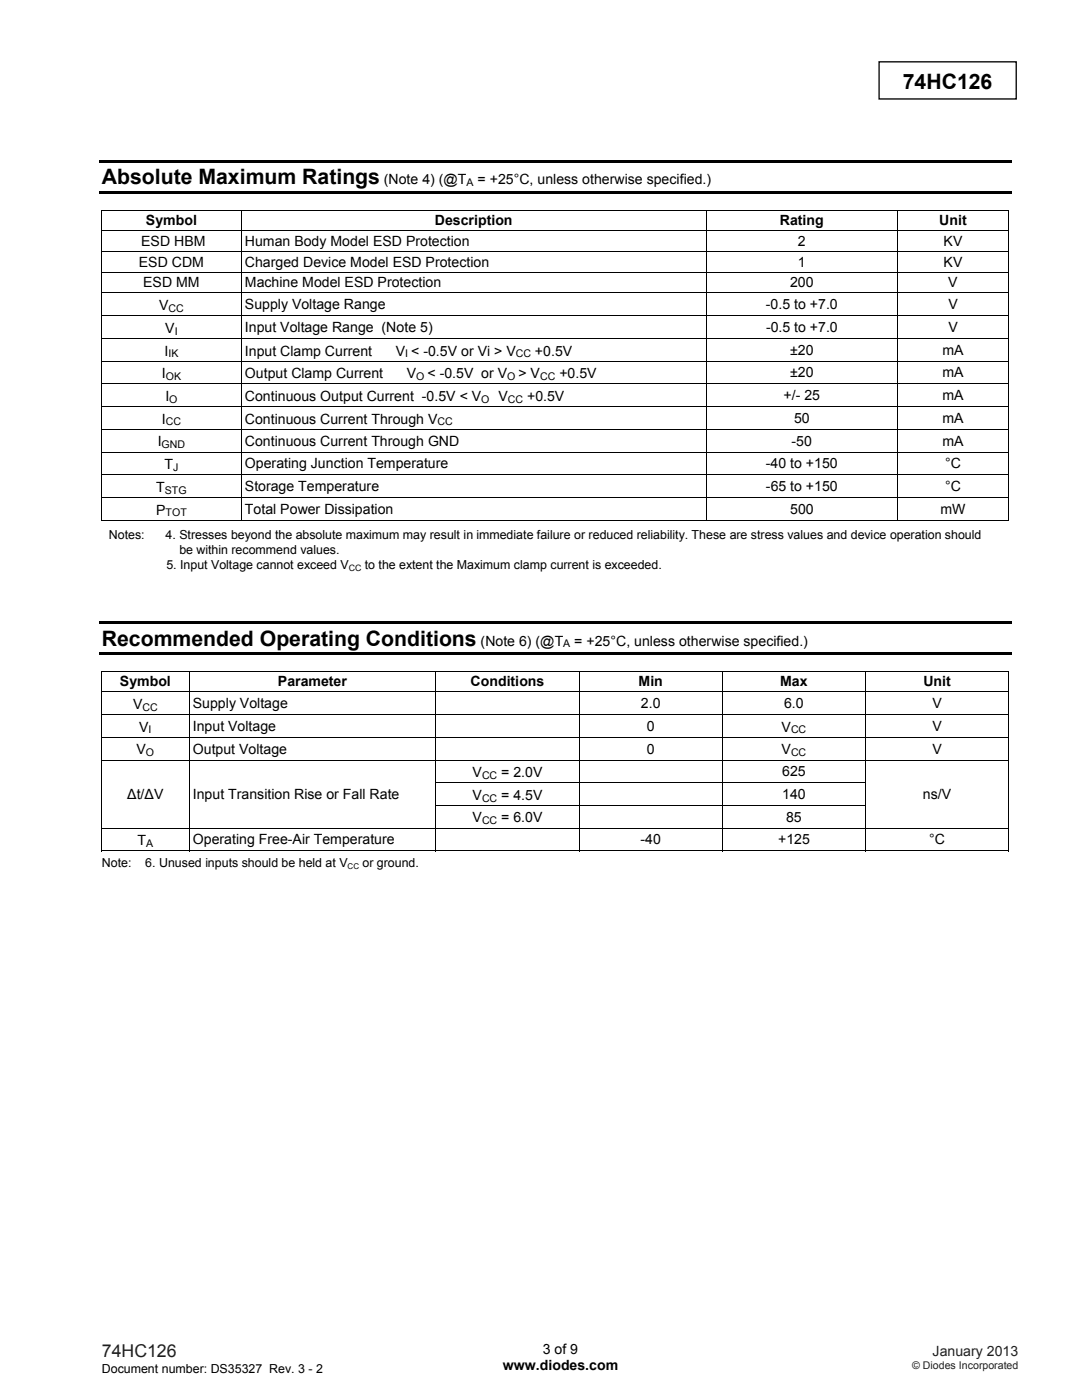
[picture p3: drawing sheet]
<svg xmlns="http://www.w3.org/2000/svg" width="216mm" height="279mm" viewBox="0 0 216 279" stroke-linecap="round" stroke-linejoin="round" font-family="sans-serif">
<defs><g id="words">
<g font-size="4.2">
<text x="180.1" y="17.7">74HC126</text>
<text x="20.3" y="36.8">Absolute Maximum Ratings</text>
<text x="20.3" y="128.8">Recommended Operating Conditions</text>
</g>
<text font-size="3.5" fill="#231f20" x="20.3" y="270.9">74HC126</text>
<g font-size="2.8">
<text x="76.6" y="36.8">(Note 4) (@T</text>
<text x="95.3" y="36.8">= +25°C, unless otherwise specified.)</text>
<text x="29.1" y="45">Symbol</text>
<text x="86.8" y="45">Description</text>
<text x="155.6" y="45">Rating</text>
<text x="187.4" y="45">Unit</text>
<text x="27.7" y="53.2">ESD CDM</text>
<text x="28.2" y="49.1">ESD HBM</text>
<text x="48.9" y="49.1">Human Body Model ESD Protection</text>
<text x="48.9" y="53.2">Charged Device Model ESD Protection</text>
<text x="159.2" y="53.2">1</text>
<text x="159.2" y="49.1">2</text>
<text x="188.3" y="53.2">KV</text>
<text x="188.3" y="49.1">KV</text>
<text x="28.6" y="57.3">ESD MM</text>
<text x="48.9" y="57.3">Machine Model ESD Protection</text>
<text x="157.7" y="57.3">200</text>
<text x="189.2" y="57.3">V</text>
<text x="31.7" y="61.8">V</text>
<text x="48.9" y="61.7">Supply Voltage Range</text>
<text x="152.8" y="61.7">-0.5 to +7.0</text>
<text x="189.2" y="61.7">V</text>
<text x="32.8" y="71">I</text>
<text x="33" y="66.4">V</text>
<text x="48.9" y="66.3">Input Voltage Range (Note 5)</text>
<text x="48.9" y="71">Input Clamp Current</text>
<text x="79" y="71">V &lt; -0.5V or Vi &gt; V</text>
<text x="106.7" y="71">+0.5V</text>
<text x="152.8" y="66.3">-0.5 to +7.0</text>
<text x="157.7" y="70.8">±20</text>
<text x="188.1" y="70.8">mA</text>
<text x="189.2" y="66.3">V</text>
<text x="32.3" y="75.5">I</text>
<text x="48.9" y="75.5">Output Clamp Current</text>
<text x="81.2" y="75.5">V</text>
<text x="85.3" y="75.5">&lt; -0.5V or V</text>
<text x="103.4" y="75.5">&gt; V</text>
<text x="111.6" y="75.5">+0.5V</text>
<text x="157.7" y="75.3">±20</text>
<text x="188.1" y="75.3">mA</text>
<text x="33" y="80">I</text>
<text x="48.9" y="80">Continuous Output Current -0.5V &lt; V</text>
<text x="99.5" y="80">V</text>
<text x="105.2" y="80">+0.5V</text>
<text x="156.4" y="79.9">+/- 25</text>
<text x="188.1" y="79.9">mA</text>
<text x="31.5" y="89.1">I</text>
<text x="32.3" y="84.5">I</text>
<text x="48.9" y="88.9">Continuous Current Through GND</text>
<text x="48.9" y="84.5">Continuous Current Through V</text>
<text x="158" y="88.9">-50</text>
<text x="158.5" y="84.4">50</text>
<text x="188.1" y="88.9">mA</text>
<text x="188.1" y="84.4">mA</text>
<text x="32.8" y="93.6">T</text>
<text x="48.9" y="93.5">Operating Junction Temperature</text>
<text x="152.8" y="93.5">-40 to +150</text>
<text x="188.6" y="93.5">°C</text>
<text x="31.2" y="98.1">T</text>
<text x="48.9" y="98">Storage Temperature</text>
<text x="152.8" y="98">-65 to +150</text>
<text x="188.6" y="98">°C</text>
<text x="31.2" y="102.7">P</text>
<text x="48.9" y="102.5">Total Power Dissipation</text>
<text x="157.7" y="102.5">500</text>
<text x="187.7" y="102.5">mW</text>
<text x="95.9" y="128.8">(Note 6) (@T</text>
<text x="114.6" y="128.8">= +25°C, unless otherwise specified.)</text>
<text x="23.9" y="137">Symbol</text>
<text x="55.5" y="137">Parameter</text>
<text x="93.9" y="137">Conditions</text>
<text x="127.4" y="137">Min</text>
<text x="155.7" y="137">Max</text>
<text x="184.2" y="137">Unit</text>
<text x="26.5" y="141.5">V</text>
<text x="38.5" y="141.3">Supply Voltage</text>
<text x="127.9" y="141.3">2.0</text>
<text x="156.5" y="141.3">6.0</text>
<text x="186.1" y="141.3">V</text>
<text x="27.8" y="146">V</text>
<text x="38.5" y="145.9">Input Voltage</text>
<text x="129.1" y="145.9">0</text>
<text x="156" y="146">V</text>
<text x="186.1" y="145.9">V</text>
<text x="27.2" y="150.5">V</text>
<text x="38.5" y="150.4">Output Voltage</text>
<text x="94.3" y="155">V</text>
<text x="100" y="155">= 2.0V</text>
<text x="129.1" y="150.4">0</text>
<text x="156" y="150.5">V</text>
<text x="156.1" y="154.9">625</text>
<text x="186.1" y="150.4">V</text>
<text x="25.4" y="159.4">Δt/ΔV</text>
<text x="38.5" y="159.4">Input Transition Rise or Fall Rate</text>
<text x="94.3" y="159.6">V</text>
<text x="100" y="159.6">= 4.5V</text>
<text x="156.1" y="159.4">140</text>
<text x="184.2" y="159.4">ns/V</text>
<text x="94.3" y="164.1">V</text>
<text x="100" y="164.1">= 6.0V</text>
<text x="156.9" y="164">85</text>
<text x="27.5" y="168.7">T</text>
<text x="38.5" y="168.5">Operating Free-Air Temperature</text>
<text x="127.8" y="168.5">-40</text>
<text x="155.3" y="168.5">+125</text>
<text x="185.4" y="168.5">°C</text>
<text x="100.3" y="273.5">www.diodes.com</text>
<text x="108.3" y="270.2">3 of 9</text>
</g>
<text font-size="2.8" fill="#231f20" x="186.1" y="270.6">January 2013</text>
<g font-size="2.5">
<text x="21.7" y="107.6">Notes:</text>
<text x="33" y="107.6">4. Stresses beyond the absolute maximum may result in immediate failure or reduced reliability. These are stress values and device operation should</text>
<text x="33.2" y="113.6">5. Input Voltage cannot exceed V</text>
<text x="35.8" y="110.5">be within recommend values.</text>
<text x="72.8" y="113.6">to the extent the Maximum clamp current is exceeded.</text>
<text x="20.3" y="173">Note:</text>
<text x="29" y="173">6. Unused inputs should be held at V</text>
<text x="72.3" y="173">or ground.</text>
<text x="20.3" y="274">Document number: DS35327 Rev. 3 - 2</text>
</g>
<g font-size="2.1">
<text x="93.1" y="37.2">A</text>
<text x="33.6" y="62.2">CC</text>
<text x="33.6" y="71.3">IK</text>
<text x="34.9" y="66.8">I</text>
<text x="80.9" y="71.3">I</text>
<text x="102.9" y="71.3">CC</text>
<text x="33.1" y="75.8">OK</text>
<text x="83.1" y="75.8">O</text>
<text x="101.2" y="75.8">O</text>
<text x="107.8" y="75.8">CC</text>
<text x="33.8" y="80.4">O</text>
<text x="96" y="80.4">O</text>
<text x="101.3" y="80.4">CC</text>
<text x="32.3" y="89.4">GND</text>
<text x="33.1" y="84.9">CC</text>
<text x="87.3" y="84.9">CC</text>
<text x="34.5" y="94">J</text>
<text x="32.9" y="98.5">STG</text>
<text x="33" y="103">TOT</text>
<text x="112.4" y="129.2">A</text>
<text x="28.4" y="141.8">CC</text>
<text x="29.7" y="146.3">I</text>
<text x="157.8" y="146.3">CC</text>
<text x="29.1" y="150.9">O</text>
<text x="96.2" y="155.4">CC</text>
<text x="157.8" y="150.9">CC</text>
<text x="96.2" y="160">CC</text>
<text x="96.2" y="164.5">CC</text>
<text x="29.2" y="169">A</text>
</g>
<text font-size="2.1" fill="#231f20" x="182" y="273.2">© Diodes Incorporated</text>
<text font-size="1.8" x="69.6" y="114">CC</text>
<text font-size="1.6" x="69.4" y="173.4">CC</text>
</g></defs>
<path d="M175.4 12.3h27.4v7.4h-27.4z" fill="none" stroke="#000" stroke-width=".26"/>
<g fill="#000">
<path d="M19.8 32h182v.5h-182zM19.8 38.1h182v.5h-182zM20.2 41.8h.2v.2h-.2zM201.2 41.8h.2v.2h-.2zM201.2 103.8h.2v.1h-.2zM19.8 124h182v.5h-182zM19.8 130.1h182v.5h-182zM20.2 133.9h.2v.1h-.2zM201.2 133.9h.2v.1h-.2zM20.2 156.1h.2v.2h-.2zM37.6 156.1h.2v.2h-.2zM201.2 156.1h.2v.2h-.2z"/>
<path d="M20.2 160.7h.2v.1h-.2zM37.6 160.7h.2v.1h-.2zM201.2 160.7h.2v.1h-.2zM201.2 169.7h.2v.2h-.2z"/>
</g>
<g fill="none" stroke="#000" stroke-width=".2">
<path d="M20.2 41.9h181.2M20.2 46.1h181.2M20.2 50.2h181.2M20.2 54.3h181.2M20.2 58.4h181.2M20.3 42v4M20.3 46.1v4M20.3 50.3v3.9M20.3 54.4v4M20.3 58.5v4.4M48.1 42v4M48.1 46.1v4"/>
<path d="M48.1 50.3v3.9M48.1 54.4v4M48.1 58.5v4.4M141 42v4M141 46.1v4M141 50.3v3.9M141 54.4v4M141 58.5v4.4M179.1 42v4M179.1 46.1v4M179.1 50.3v3.9M179.1 54.4v4"/>
<path d="M179.1 58.5v4.4M201.3 42v4M201.3 46.1v4M201.3 50.3v3.9M201.3 54.4v4M201.3 58.5v4.4M20.2 63h181.2M20.2 67.6h181.2M20.2 72.1h181.2M20.2 76.6h181.2M20.3 63.1v4.4M20.3 67.6v4.4"/>
<path d="M20.3 72.2v4.3M20.3 76.7v4.4M48.1 63.1v4.4M48.1 67.6v4.4M48.1 72.2v4.3M48.1 76.7v4.4M141 63.1v4.4M141 67.6v4.4M141 72.2v4.3M141 76.7v4.4M179.1 63.1v4.4M179.1 67.6v4.4"/>
<path d="M179.1 72.2v4.3M179.1 76.7v4.4M201.3 63.1v4.4M201.3 67.6v4.4M201.3 72.2v4.3M201.3 76.7v4.4M20.2 81.2h181.2M20.2 85.7h181.2M20.2 90.2h181.2M20.2 94.8h181.2M20.2 99.3h181.2M20.3 81.3v4.3"/>
<path d="M20.3 85.8v4.3M20.3 90.3v4.4M20.3 94.8v4.4M20.3 99.4v4.5M48.1 81.3v4.3M48.1 85.8v4.3M48.1 90.3v4.4M48.1 94.8v4.4M48.1 99.4v4.5M141 81.3v4.3M141 85.8v4.3M141 90.3v4.4"/>
<path d="M141 94.8v4.4M141 99.4v4.5M179.1 81.3v4.3M179.1 85.8v4.3M179.1 90.3v4.4M179.1 94.8v4.4M179.1 99.4v4.5M201.3 81.3v4.3M201.3 85.8v4.3M201.3 90.3v4.4M201.3 94.8v4.4M201.3 99.4v4.5"/>
<path d="M20.2 103.8h27.8M48.2 103.8h92.7M141.1 103.8h37.9M179.2 103.8h22M20.2 134h181.2M20.2 138.1h181.2M20.3 134v4M20.3 138.2v4.3M37.7 134v4M37.7 138.2v4.3M87 134v4M87 138.2v4.3"/>
<path d="M115.6 134v4M115.6 138.2v4.3M144.1 134v4M144.1 138.2v4.3M172.7 134v4M172.7 138.2v4.3M201.3 134v4M201.3 138.2v4.3M20.2 142.6h181.2M20.2 147.2h181.2M20.2 151.7h181.2M20.3 142.7v4.4"/>
<path d="M20.3 147.2v4.4M20.3 151.8v4.3M20.3 156.3v4.4M37.7 142.7v4.4M37.7 147.2v4.4M37.7 151.8v4.3M37.7 156.3v4.4M86.9 156.2h85.9M87 142.7v4.4M87 147.2v4.4M87 151.8v4.3M87 156.3v4.4"/>
<path d="M115.6 142.7v4.4M115.6 147.2v4.4M115.6 151.8v4.3M115.6 156.3v4.4M144.1 142.7v4.4M144.1 147.2v4.4M144.1 151.8v4.3M144.1 156.3v4.4M172.7 142.7v4.4M172.7 147.2v4.4M172.7 151.8v4.3M172.7 156.3v4.4"/>
<path d="M201.3 142.7v4.4M201.3 147.2v4.4M201.3 151.8v4.3M201.3 156.3v4.4M20.2 165.3h181.2M20.2 169.8h17.4M20.3 160.8v4.4M20.3 165.4v4.5M37.7 160.8v4.4M37.7 165.4v4.5M37.8 169.8h49.1M86.9 160.7h85.9"/>
<path d="M87 160.8v4.4M87 165.4v4.5M87.1 169.8h28.4M115.6 160.8v4.4M115.6 165.4v4.5M115.7 169.8h28.4M144.1 160.8v4.4M144.1 165.4v4.5M144.2 169.8h28.4M172.7 160.8v4.4M172.7 165.4v4.5M172.8 169.8h28.4"/>
<path d="M201.3 160.8v4.4M201.3 165.4v4.5"/>
</g>
<use href="#words"/>
</svg>
